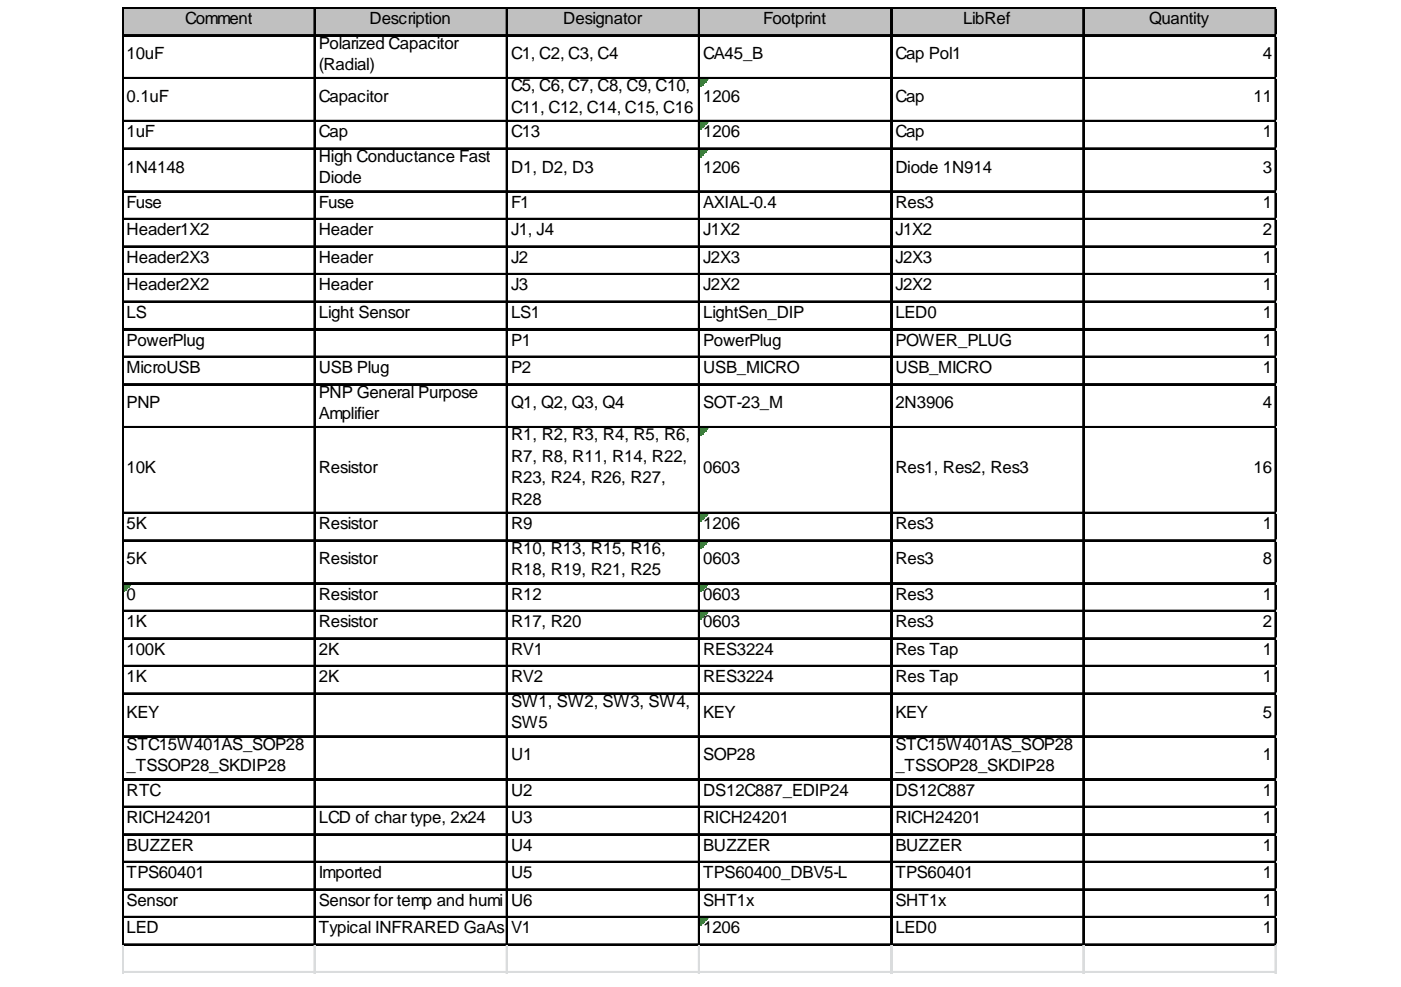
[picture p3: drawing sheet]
<svg xmlns="http://www.w3.org/2000/svg" width="287mm" height="202mm" viewBox="0 0 287 202" stroke-linecap="round" stroke-linejoin="round" font-family="sans-serif">
<defs><g id="words">
<g font-size="3.4">
<text x="37.9" y="4.9">Comment</text>
<text x="75.7" y="4.9">Description</text>
<text x="115.3" y="4.9">Designator</text>
<text x="156.2" y="4.9">Footprint</text>
<text x="197.2" y="4.9">LibRef</text>
<text x="235.2" y="4.9">Quantity</text>
<text x="65.3" y="10">Polarized Capacitor</text>
<text x="25.9" y="12.2">10uF</text>
<text x="65.3" y="14.3">(Radial)</text>
<text x="104.6" y="12.2">C1, C2, C3, C4</text>
<text x="144" y="12.2">CA45_B</text>
<text x="183.3" y="12.2">Cap Pol1</text>
<text x="258.5" y="12.2">4</text>
<text x="25.9" y="20.9">0.1uF</text>
<text x="65.3" y="20.9">Capacitor</text>
<text x="104.6" y="18.7">C5, C6, C7, C8, C9, C10,</text>
<text x="104.6" y="23.1">C11, C12, C14, C15, C16</text>
<text x="144" y="20.9">1206</text>
<text x="183.3" y="20.9">Cap</text>
<text x="256.6" y="20.9">11</text>
<text x="25.9" y="28.1">1uF</text>
<text x="65.3" y="28.1">Cap</text>
<text x="104.6" y="28.1">C13</text>
<text x="144" y="28.1">1206</text>
<text x="183.3" y="28.1">Cap</text>
<text x="258.5" y="28.1">1</text>
<text x="25.9" y="35.4">1N4148</text>
<text x="65.3" y="33.2">High Conductance Fast</text>
<text x="104.6" y="35.4">D1, D2, D3</text>
<text x="144" y="35.4">1206</text>
<text x="183.3" y="35.4">Diode 1N914</text>
<text x="258.5" y="35.4">3</text>
<text x="65.3" y="37.5">Diode</text>
<text x="25.9" y="42.6">Fuse</text>
<text x="65.3" y="42.6">Fuse</text>
<text x="104.6" y="42.6">F1</text>
<text x="144" y="42.6">AXIAL-0.4</text>
<text x="183.3" y="42.6">Res3</text>
<text x="258.5" y="42.6">1</text>
<text x="25.9" y="48.2">Header1X2</text>
<text x="25.9" y="53.8">Header2X3</text>
<text x="65.3" y="48.2">Header</text>
<text x="65.3" y="53.8">Header</text>
<text x="104.6" y="48.2">J1, J4</text>
<text x="104.6" y="53.8">J2</text>
<text x="144" y="48.2">J1X2</text>
<text x="144" y="53.8">J2X3</text>
<text x="183.3" y="48.2">J1X2</text>
<text x="183.3" y="53.8">J2X3</text>
<text x="258.5" y="48.2">2</text>
<text x="258.5" y="53.8">1</text>
<text x="25.9" y="59.5">Header2X2</text>
<text x="65.3" y="59.5">Header</text>
<text x="104.6" y="59.5">J3</text>
<text x="144" y="59.5">J2X2</text>
<text x="183.3" y="59.5">J2X2</text>
<text x="258.5" y="59.5">1</text>
<text x="25.9" y="65.1">LS</text>
<text x="65.3" y="65.1">Light Sensor</text>
<text x="104.6" y="65.1">LS1</text>
<text x="144" y="65.1">LightSen_DIP</text>
<text x="183.3" y="65.1">LED0</text>
<text x="258.5" y="65.1">1</text>
<text x="25.9" y="70.8">PowerPlug</text>
<text x="104.6" y="70.8">P1</text>
<text x="144" y="70.8">PowerPlug</text>
<text x="183.3" y="70.8">POWER_PLUG</text>
<text x="258.5" y="70.8">1</text>
<text x="25.9" y="76.4">MicroUSB</text>
<text x="65.3" y="76.4">USB Plug</text>
<text x="104.6" y="76.4">P2</text>
<text x="144" y="76.4">USB_MICRO</text>
<text x="183.3" y="76.4">USB_MICRO</text>
<text x="258.5" y="76.4">1</text>
<text x="25.9" y="83.6">PNP</text>
<text x="65.3" y="81.4">PNP General Purpose</text>
<text x="104.6" y="83.6">Q1, Q2, Q3, Q4</text>
<text x="144" y="83.6">SOT-23_M</text>
<text x="183.3" y="83.6">2N3906</text>
<text x="258.5" y="83.6">4</text>
<text x="65.3" y="85.8">Amplifier</text>
<text x="104.6" y="90.2">R1, R2, R3, R4, R5, R6,</text>
<text x="104.6" y="94.6">R7, R8, R11, R14, R22,</text>
<text x="25.9" y="96.8">10K</text>
<text x="65.3" y="96.8">Resistor</text>
<text x="104.6" y="99">R23, R24, R26, R27,</text>
<text x="144" y="96.8">0603</text>
<text x="183.3" y="96.8">Res1, Res2, Res3</text>
<text x="256.6" y="96.8">16</text>
<text x="104.6" y="103.4">R28</text>
<text x="25.9" y="108.4">5K</text>
<text x="65.3" y="108.4">Resistor</text>
<text x="104.6" y="108.4">R9</text>
<text x="104.6" y="113.4">R10, R13, R15, R16,</text>
<text x="144" y="108.4">1206</text>
<text x="183.3" y="108.4">Res3</text>
<text x="258.5" y="108.4">1</text>
<text x="25.9" y="115.6">5K</text>
<text x="65.3" y="115.6">Resistor</text>
<text x="104.6" y="117.8">R18, R19, R21, R25</text>
<text x="144" y="115.6">0603</text>
<text x="183.3" y="115.6">Res3</text>
<text x="258.5" y="115.6">8</text>
<text x="25.9" y="122.8">0</text>
<text x="65.3" y="122.8">Resistor</text>
<text x="104.6" y="122.8">R12</text>
<text x="144" y="122.8">0603</text>
<text x="183.3" y="122.8">Res3</text>
<text x="258.5" y="122.8">1</text>
<text x="25.9" y="128.5">1K</text>
<text x="65.3" y="128.5">Resistor</text>
<text x="104.6" y="128.5">R17, R20</text>
<text x="144" y="128.5">0603</text>
<text x="183.3" y="128.5">Res3</text>
<text x="258.5" y="128.5">2</text>
<text x="25.9" y="134.1">100K</text>
<text x="65.3" y="134.1">2K</text>
<text x="104.6" y="134.1">RV1</text>
<text x="144" y="134.1">RES3224</text>
<text x="183.3" y="134.1">Res Tap</text>
<text x="258.5" y="134.1">1</text>
<text x="25.9" y="139.8">1K</text>
<text x="65.3" y="139.8">2K</text>
<text x="104.6" y="139.8">RV2</text>
<text x="144" y="139.8">RES3224</text>
<text x="183.3" y="139.8">Res Tap</text>
<text x="258.5" y="139.8">1</text>
<text x="25.9" y="147">KEY</text>
<text x="104.6" y="144.8">SW1, SW2, SW3, SW4,</text>
<text x="104.6" y="149.2">SW5</text>
<text x="144" y="147">KEY</text>
<text x="183.3" y="147">KEY</text>
<text x="258.5" y="147">5</text>
<text x="25.9" y="153.5">STC15W401AS_SOP28</text>
<text x="104.6" y="155.7">U1</text>
<text x="144" y="155.7">SOP28</text>
<text x="183.3" y="153.5">STC15W401AS_SOP28</text>
<text x="258.5" y="155.7">1</text>
<text x="25.9" y="157.9">_TSSOP28_SKDIP28</text>
<text x="183.3" y="157.9">_TSSOP28_SKDIP28</text>
<text x="25.9" y="163">RTC</text>
<text x="104.6" y="163">U2</text>
<text x="144" y="163">DS12C887_EDIP24</text>
<text x="183.3" y="163">DS12C887</text>
<text x="258.5" y="163">1</text>
<text x="25.9" y="168.6">RICH24201</text>
<text x="65.3" y="168.6">LCD of char type, 2x24</text>
<text x="104.6" y="168.6">U3</text>
<text x="144" y="168.6">RICH24201</text>
<text x="183.3" y="168.6">RICH24201</text>
<text x="258.5" y="168.6">1</text>
<text x="25.9" y="174.2">BUZZER</text>
<text x="25.9" y="179.9">TPS60401</text>
<text x="65.3" y="179.9">Imported</text>
<text x="104.6" y="174.2">U4</text>
<text x="104.6" y="179.9">U5</text>
<text x="144" y="174.2">BUZZER</text>
<text x="144" y="179.9">TPS60400_DBV5-L</text>
<text x="183.3" y="174.2">BUZZER</text>
<text x="183.3" y="179.9">TPS60401</text>
<text x="258.5" y="174.2">1</text>
<text x="258.5" y="179.9">1</text>
<text x="25.9" y="185.5">Sensor</text>
<text x="65.3" y="185.5">Sensor for temp and humi</text>
<text x="104.6" y="185.5">U6</text>
<text x="144" y="185.5">SHT1x</text>
<text x="183.3" y="185.5">SHT1x</text>
<text x="258.5" y="185.5">1</text>
<text x="25.9" y="191.2">LED</text>
<text x="65.3" y="191.2">Typical INFRARED GaAs</text>
<text x="104.1" y="191.2">LVE1D</text>
<text x="144" y="191.2">1206</text>
<text x="183.3" y="191.2">LED0</text>
<text x="258.5" y="191.2">1</text>
</g>
</g></defs>
<path d="M25.2 1.8h236.2v5.6h-236.2z" fill="#c0c0c0"/>
<path d="M143.3 16.2h1.6" fill="none" stroke="#008000" stroke-width=".31"/>
<path d="M143.3 16.2h1.6v.3h-1.6z" fill="#008000"/>
<path d="M143.3 16.5h1.3" fill="none" stroke="#008000" stroke-width=".31"/>
<path d="M143.3 16.5h1.3v.4h-1.3z" fill="#008000"/>
<path d="M143.3 16.9h1" fill="none" stroke="#008000" stroke-width=".31"/>
<path d="M143.3 16.9h1v.3h-1z" fill="#008000"/>
<path d="M143.3 17.2h.7" fill="none" stroke="#008000" stroke-width=".31"/>
<path d="M143.3 17.2h.7v.3h-.7z" fill="#008000"/>
<path d="M143.3 17.5h.3" fill="none" stroke="#008000" stroke-width=".31"/>
<path d="M143.3 17.5h.3v.3h-.3z" fill="#008000"/>
<path d="M143.3 25h1.6" fill="none" stroke="#008000" stroke-width=".31"/>
<path d="M143.3 25h1.6v.3h-1.6z" fill="#008000"/>
<path d="M143.3 25.3h1.3" fill="none" stroke="#008000" stroke-width=".31"/>
<path d="M143.3 25.3h1.3v.3h-1.3z" fill="#008000"/>
<path d="M143.3 25.6h1" fill="none" stroke="#008000" stroke-width=".31"/>
<path d="M143.3 25.6h1v.3h-1z" fill="#008000"/>
<path d="M143.3 25.9h.7" fill="none" stroke="#008000" stroke-width=".31"/>
<path d="M143.3 25.9h.7v.4h-.7z" fill="#008000"/>
<path d="M143.3 26.3h.3" fill="none" stroke="#008000" stroke-width=".31"/>
<path d="M143.3 26.3h.3v.3h-.3z" fill="#008000"/>
<path d="M143.3 30.6h1.6" fill="none" stroke="#008000" stroke-width=".31"/>
<path d="M143.3 30.6h1.6v.4h-1.6z" fill="#008000"/>
<path d="M143.3 31h1.3" fill="none" stroke="#008000" stroke-width=".31"/>
<path d="M143.3 31h1.3v.3h-1.3z" fill="#008000"/>
<path d="M143.3 31.3h1" fill="none" stroke="#008000" stroke-width=".31"/>
<path d="M143.3 31.3h1v.3h-1z" fill="#008000"/>
<path d="M143.3 31.6h.7" fill="none" stroke="#008000" stroke-width=".31"/>
<path d="M143.3 31.6h.7v.3h-.7z" fill="#008000"/>
<path d="M143.3 31.9h.3" fill="none" stroke="#008000" stroke-width=".31"/>
<path d="M143.3 31.9h.3v.3h-.3z" fill="#008000"/>
<path d="M143.3 87.7h1.6" fill="none" stroke="#008000" stroke-width=".31"/>
<path d="M143.3 87.7h1.6v.3h-1.6z" fill="#008000"/>
<path d="M143.3 88h1.3" fill="none" stroke="#008000" stroke-width=".31"/>
<path d="M143.3 88h1.3v.3h-1.3z" fill="#008000"/>
<path d="M143.3 88.3h1" fill="none" stroke="#008000" stroke-width=".31"/>
<path d="M143.3 88.3h1v.3h-1z" fill="#008000"/>
<path d="M143.3 88.6h.7" fill="none" stroke="#008000" stroke-width=".31"/>
<path d="M143.3 88.6h.7v.4h-.7z" fill="#008000"/>
<path d="M143.3 89h.3" fill="none" stroke="#008000" stroke-width=".31"/>
<path d="M143.3 89h.3v.3h-.3z" fill="#008000"/>
<path d="M143.3 105.3h1.6" fill="none" stroke="#008000" stroke-width=".31"/>
<path d="M143.3 105.3h1.6v.3h-1.6z" fill="#008000"/>
<path d="M143.3 105.6h1.3" fill="none" stroke="#008000" stroke-width=".31"/>
<path d="M143.3 105.6h1.3v.3h-1.3z" fill="#008000"/>
<path d="M143.3 105.9h1" fill="none" stroke="#008000" stroke-width=".31"/>
<path d="M143.3 105.9h1v.3h-1z" fill="#008000"/>
<path d="M143.3 106.2h.7" fill="none" stroke="#008000" stroke-width=".31"/>
<path d="M143.3 106.2h.7v.3h-.7z" fill="#008000"/>
<path d="M143.3 106.5h.3" fill="none" stroke="#008000" stroke-width=".31"/>
<path d="M143.3 106.5h.3v.3h-.3z" fill="#008000"/>
<path d="M143.3 110.9h1.6" fill="none" stroke="#008000" stroke-width=".31"/>
<path d="M143.3 110.9h1.6v.3h-1.6z" fill="#008000"/>
<path d="M143.3 111.2h1.3" fill="none" stroke="#008000" stroke-width=".31"/>
<path d="M143.3 111.2h1.3v.3h-1.3z" fill="#008000"/>
<path d="M143.3 111.5h1" fill="none" stroke="#008000" stroke-width=".31"/>
<path d="M143.3 111.5h1v.3h-1z" fill="#008000"/>
<path d="M143.3 111.8h.7" fill="none" stroke="#008000" stroke-width=".31"/>
<path d="M143.3 111.8h.7v.4h-.7z" fill="#008000"/>
<path d="M143.3 112.2h.3" fill="none" stroke="#008000" stroke-width=".31"/>
<path d="M143.3 112.2h.3v.3h-.3z" fill="#008000"/>
<path d="M25.3 119.7h1.6" fill="none" stroke="#008000" stroke-width=".31"/>
<path d="M25.3 119.7h1.6v.3h-1.6z" fill="#008000"/>
<path d="M25.3 120h1.3" fill="none" stroke="#008000" stroke-width=".31"/>
<path d="M25.3 120h1.3v.3h-1.3z" fill="#008000"/>
<path d="M25.3 120.3h.9" fill="none" stroke="#008000" stroke-width=".31"/>
<path d="M25.3 120.3h.9v.3h-.9z" fill="#008000"/>
<path d="M25.3 120.6h.6" fill="none" stroke="#008000" stroke-width=".31"/>
<path d="M25.3 120.6h.6v.3h-.6z" fill="#008000"/>
<path d="M25.3 120.9h.3" fill="none" stroke="#008000" stroke-width=".31"/>
<path d="M25.3 120.9h.3v.4h-.3z" fill="#008000"/>
<path d="M143.3 119.7h1.6" fill="none" stroke="#008000" stroke-width=".31"/>
<path d="M143.3 119.7h1.6v.3h-1.6z" fill="#008000"/>
<path d="M143.3 120h1.3" fill="none" stroke="#008000" stroke-width=".31"/>
<path d="M143.3 120h1.3v.3h-1.3z" fill="#008000"/>
<path d="M143.3 120.3h1" fill="none" stroke="#008000" stroke-width=".31"/>
<path d="M143.3 120.3h1v.3h-1z" fill="#008000"/>
<path d="M143.3 120.6h.7" fill="none" stroke="#008000" stroke-width=".31"/>
<path d="M143.3 120.6h.7v.3h-.7z" fill="#008000"/>
<path d="M143.3 120.9h.3" fill="none" stroke="#008000" stroke-width=".31"/>
<path d="M143.3 120.9h.3v.4h-.3z" fill="#008000"/>
<path d="M143.3 125.3h1.6" fill="none" stroke="#008000" stroke-width=".31"/>
<path d="M143.3 125.3h1.6v.3h-1.6z" fill="#008000"/>
<path d="M143.3 125.6h1.3" fill="none" stroke="#008000" stroke-width=".31"/>
<path d="M143.3 125.6h1.3v.4h-1.3z" fill="#008000"/>
<path d="M143.3 126h1" fill="none" stroke="#008000" stroke-width=".31"/>
<path d="M143.3 126h1v.3h-1z" fill="#008000"/>
<path d="M143.3 126.3h.7" fill="none" stroke="#008000" stroke-width=".31"/>
<path d="M143.3 126.3h.7v.3h-.7z" fill="#008000"/>
<path d="M143.3 126.6h.3" fill="none" stroke="#008000" stroke-width=".31"/>
<path d="M143.3 126.6h.3v.3h-.3z" fill="#008000"/>
<path d="M143.3 188h1.6" fill="none" stroke="#008000" stroke-width=".31"/>
<path d="M143.3 188h1.6v.3h-1.6z" fill="#008000"/>
<path d="M143.3 188.3h1.3" fill="none" stroke="#008000" stroke-width=".31"/>
<path d="M143.3 188.3h1.3v.4h-1.3z" fill="#008000"/>
<path d="M143.3 188.7h1" fill="none" stroke="#008000" stroke-width=".31"/>
<path d="M143.3 188.7h1v.3h-1z" fill="#008000"/>
<path d="M143.3 189h.7" fill="none" stroke="#008000" stroke-width=".31"/>
<path d="M143.3 189h.7v.3h-.7z" fill="#008000"/>
<path d="M143.3 189.3h.3" fill="none" stroke="#008000" stroke-width=".31"/>
<path d="M143.3 189.3h.3v.3h-.3z" fill="#008000"/>
<g fill="none" stroke="#000" stroke-width=".31">
<path d="M25 1.5v192.2M25.1 1.5v192.2M25.3 1.5h236.1M25.3 1.6h236.1M25.3 7.1h236.1M25.3 7.3h236.1M25.3 15.9h236.1M25.3 16.1h236.1M64.3 1.8v191.9M64.5 1.8v191.9M103.7 1.8v191.9M103.8 1.8v191.9"/>
<path d="M143 1.8v191.9M143.2 1.8v191.9M182.4 1.8v191.9M182.5 1.8v191.9M221.7 1.8v191.9M221.9 1.8v191.9M261.1 1.8v191.9M261.2 1.8v191.9M25.3 24.7h236.1M25.3 24.8h236.1M25.3 30.3h236.1M25.3 30.5h236.1"/>
<path d="M25.3 39.1h236.1M25.3 39.3h236.1M25.3 44.8h236.1M25.3 44.9h236.1M25.3 50.4h236.1M25.3 50.6h236.1M25.3 56h236.1M25.3 56.2h236.1M25.3 61.7h236.1M25.3 61.8h236.1M25.3 67.3h236.1M25.3 67.5h236.1"/>
<path d="M25.3 73h236.1M25.3 73.1h236.1M25.3 78.6h236.1M25.3 78.8h236.1M25.3 87.4h236.1M25.3 87.5h236.1M25.3 104.9h236.1M25.3 105.1h236.1M25.3 110.6h236.1M25.3 110.7h236.1M25.3 119.4h236.1M25.3 119.5h236.1"/>
<path d="M25.3 125h236.1M25.3 125.2h236.1M25.3 130.7h236.1M25.3 130.8h236.1M25.3 136.3h236.1M25.3 136.5h236.1M25.3 141.9h236.1M25.3 142.1h236.1M25.3 150.7h236.1M25.3 150.9h236.1M25.3 159.5h236.1M25.3 159.7h236.1"/>
<path d="M25.3 165.1h236.1M25.3 165.3h236.1M25.3 170.8h236.1M25.3 170.9h236.1M25.3 176.4h236.1M25.3 176.6h236.1M25.3 182.1h236.1M25.3 182.2h236.1M25.3 187.7h236.1M25.3 187.9h236.1M25.3 193.4h236.1M25.3 193.5h236.1"/>
</g>
<g fill="none" stroke="#dadcdd" stroke-width=".31">
<path d="M261.4 1.5h.1M25 193.7v5.7M25.1 193.7v5.7M64.3 193.7v5.7M64.5 193.7v5.7M103.7 193.7v5.7M103.8 193.7v5.7M143 193.7v5.7M143.2 193.7v5.7M182.4 193.7v5.7M182.5 193.7v5.7M221.7 193.7v5.7"/>
<path d="M221.9 193.7v5.7M261.1 193.7v5.7M261.2 193.7v5.7"/>
</g>
<path d="M261.4 1.5v.3z" fill="#dadcdd"/>
<path d="M261.4 7.1h.1" fill="none" stroke="#dadcdd" stroke-width=".31"/>
<path d="M261.4 7.1v.3z" fill="#dadcdd"/>
<path d="M261.4 15.9h.1" fill="none" stroke="#dadcdd" stroke-width=".31"/>
<path d="M261.4 15.9v.3z" fill="#dadcdd"/>
<path d="M261.4 24.7h.1" fill="none" stroke="#dadcdd" stroke-width=".31"/>
<path d="M261.4 24.7v.3z" fill="#dadcdd"/>
<path d="M261.4 30.3h.1" fill="none" stroke="#dadcdd" stroke-width=".31"/>
<path d="M261.4 30.3v.3z" fill="#dadcdd"/>
<path d="M261.4 39.1h.1" fill="none" stroke="#dadcdd" stroke-width=".31"/>
<path d="M261.4 39.1v.3z" fill="#dadcdd"/>
<path d="M261.4 44.8h.1" fill="none" stroke="#dadcdd" stroke-width=".31"/>
<path d="M261.4 44.8v.3z" fill="#dadcdd"/>
<path d="M261.4 50.4h.1" fill="none" stroke="#dadcdd" stroke-width=".31"/>
<path d="M261.4 50.4v.3z" fill="#dadcdd"/>
<path d="M261.4 56h.1" fill="none" stroke="#dadcdd" stroke-width=".31"/>
<path d="M261.4 56v.4z" fill="#dadcdd"/>
<path d="M261.4 61.7h.1" fill="none" stroke="#dadcdd" stroke-width=".31"/>
<path d="M261.4 61.7v.3z" fill="#dadcdd"/>
<path d="M261.4 67.3h.1" fill="none" stroke="#dadcdd" stroke-width=".31"/>
<path d="M261.4 67.3v.3z" fill="#dadcdd"/>
<path d="M261.4 73h.1" fill="none" stroke="#dadcdd" stroke-width=".31"/>
<path d="M261.4 73v.3z" fill="#dadcdd"/>
<path d="M261.4 78.6h.1" fill="none" stroke="#dadcdd" stroke-width=".31"/>
<path d="M261.4 78.6v.3z" fill="#dadcdd"/>
<path d="M261.4 87.4h.1" fill="none" stroke="#dadcdd" stroke-width=".31"/>
<path d="M261.4 87.4v.3z" fill="#dadcdd"/>
<path d="M261.4 104.9h.1" fill="none" stroke="#dadcdd" stroke-width=".31"/>
<path d="M261.4 104.9v.4z" fill="#dadcdd"/>
<path d="M261.4 110.6h.1" fill="none" stroke="#dadcdd" stroke-width=".31"/>
<path d="M261.4 110.6v.3z" fill="#dadcdd"/>
<path d="M261.4 119.4h.1" fill="none" stroke="#dadcdd" stroke-width=".31"/>
<path d="M261.4 119.4v.3z" fill="#dadcdd"/>
<path d="M261.4 125h.1" fill="none" stroke="#dadcdd" stroke-width=".31"/>
<path d="M261.4 125v.3z" fill="#dadcdd"/>
<path d="M261.4 130.7h.1" fill="none" stroke="#dadcdd" stroke-width=".31"/>
<path d="M261.4 130.7v.3z" fill="#dadcdd"/>
<path d="M261.4 136.3h.1" fill="none" stroke="#dadcdd" stroke-width=".31"/>
<path d="M261.4 136.3v.3z" fill="#dadcdd"/>
<path d="M261.4 141.9h.1" fill="none" stroke="#dadcdd" stroke-width=".31"/>
<path d="M261.4 141.9v.4z" fill="#dadcdd"/>
<path d="M261.4 150.7h.1" fill="none" stroke="#dadcdd" stroke-width=".31"/>
<path d="M261.4 150.7v.3z" fill="#dadcdd"/>
<path d="M261.4 159.5h.1" fill="none" stroke="#dadcdd" stroke-width=".31"/>
<path d="M261.4 159.5v.3z" fill="#dadcdd"/>
<path d="M261.4 165.1h.1" fill="none" stroke="#dadcdd" stroke-width=".31"/>
<path d="M261.4 165.1v.4z" fill="#dadcdd"/>
<path d="M261.4 170.8h.1" fill="none" stroke="#dadcdd" stroke-width=".31"/>
<path d="M261.4 170.8v.3z" fill="#dadcdd"/>
<path d="M261.4 176.4h.1" fill="none" stroke="#dadcdd" stroke-width=".31"/>
<path d="M261.4 176.4v.3z" fill="#dadcdd"/>
<path d="M261.4 182.1h.1" fill="none" stroke="#dadcdd" stroke-width=".31"/>
<path d="M261.4 182.1v.3z" fill="#dadcdd"/>
<path d="M261.4 187.7h.1" fill="none" stroke="#dadcdd" stroke-width=".31"/>
<path d="M261.4 187.7v.3z" fill="#dadcdd"/>
<path d="M261.4 193.4h.1" fill="none" stroke="#dadcdd" stroke-width=".31"/>
<path d="M261.4 193.4v.3z" fill="#dadcdd"/>
<path d="M25 199h236.4M25 199.2h236.4" fill="none" stroke="#dadcdd" stroke-width=".31"/>
<use href="#words"/>
</svg>
